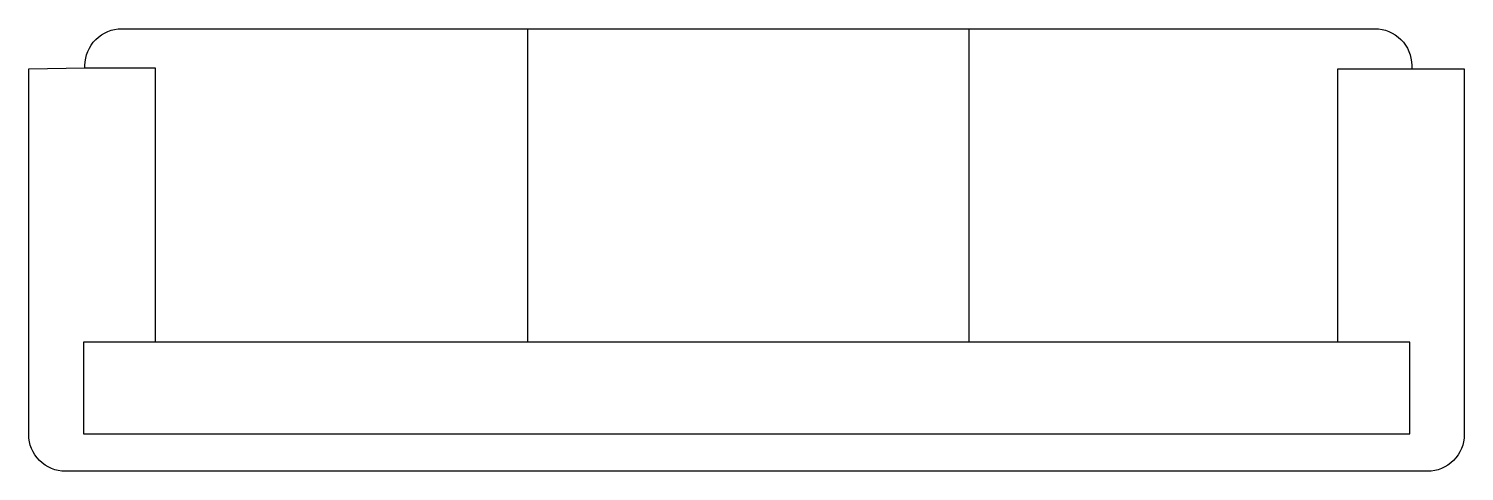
# Model space of a CAD drawing. Extents: x -0.68 to 1.27, y 0 to 0.6.
import ezdxf

# ---------------------------------------------------------------- set-up
doc = ezdxf.new("R2010")
doc.units = 0
doc.header["$MEASUREMENT"] = 0
doc.layers.get('0').update_dxf_attribs({"color": 1, "linetype": 'CONTINUOUS'})

msp = doc.modelspace()

# ---------------------------------------------------------------- linework, layer by layer
at = {"linetype": 'Continuous'}
for p, q in [((0.0014, 0.6), (0.0014, 0.174)), ((0.6014, 0.6), (0.6014, 0.174))]:
    msp.add_line(p, q, dxfattribs=at)
for points in [[(-0.5996, 0.5468), (-0.5996, 0.55, -0.414214), (-0.5496, 0.6), (1.1529, 0.6, -0.414214), (1.2029, 0.55), (1.2029, 0.5453)], [(1.1025, 0.174), (1.1025, 0.5453), (1.2744, 0.5453), (1.2744, 0.0486, -0.414214), (1.2244, -0.0014), (-0.6261, -0.0014, -0.414214), (-0.6761, 0.0486), (-0.6761, 0.5453), (-0.5996, 0.5468)]]:
    msp.add_lwpolyline(points, format="xyb", dxfattribs=at)
msp.add_lwpolyline([(-0.5996, 0.5468), (-0.5042, 0.5468), (-0.5042, 0.174)], dxfattribs=at)
msp.add_lwpolyline([(-0.6016, 0.0495), (1.2004, 0.0495), (1.2004, 0.174), (-0.6016, 0.174)], close=True, dxfattribs=at)

doc.saveas('drawing.dxf')
